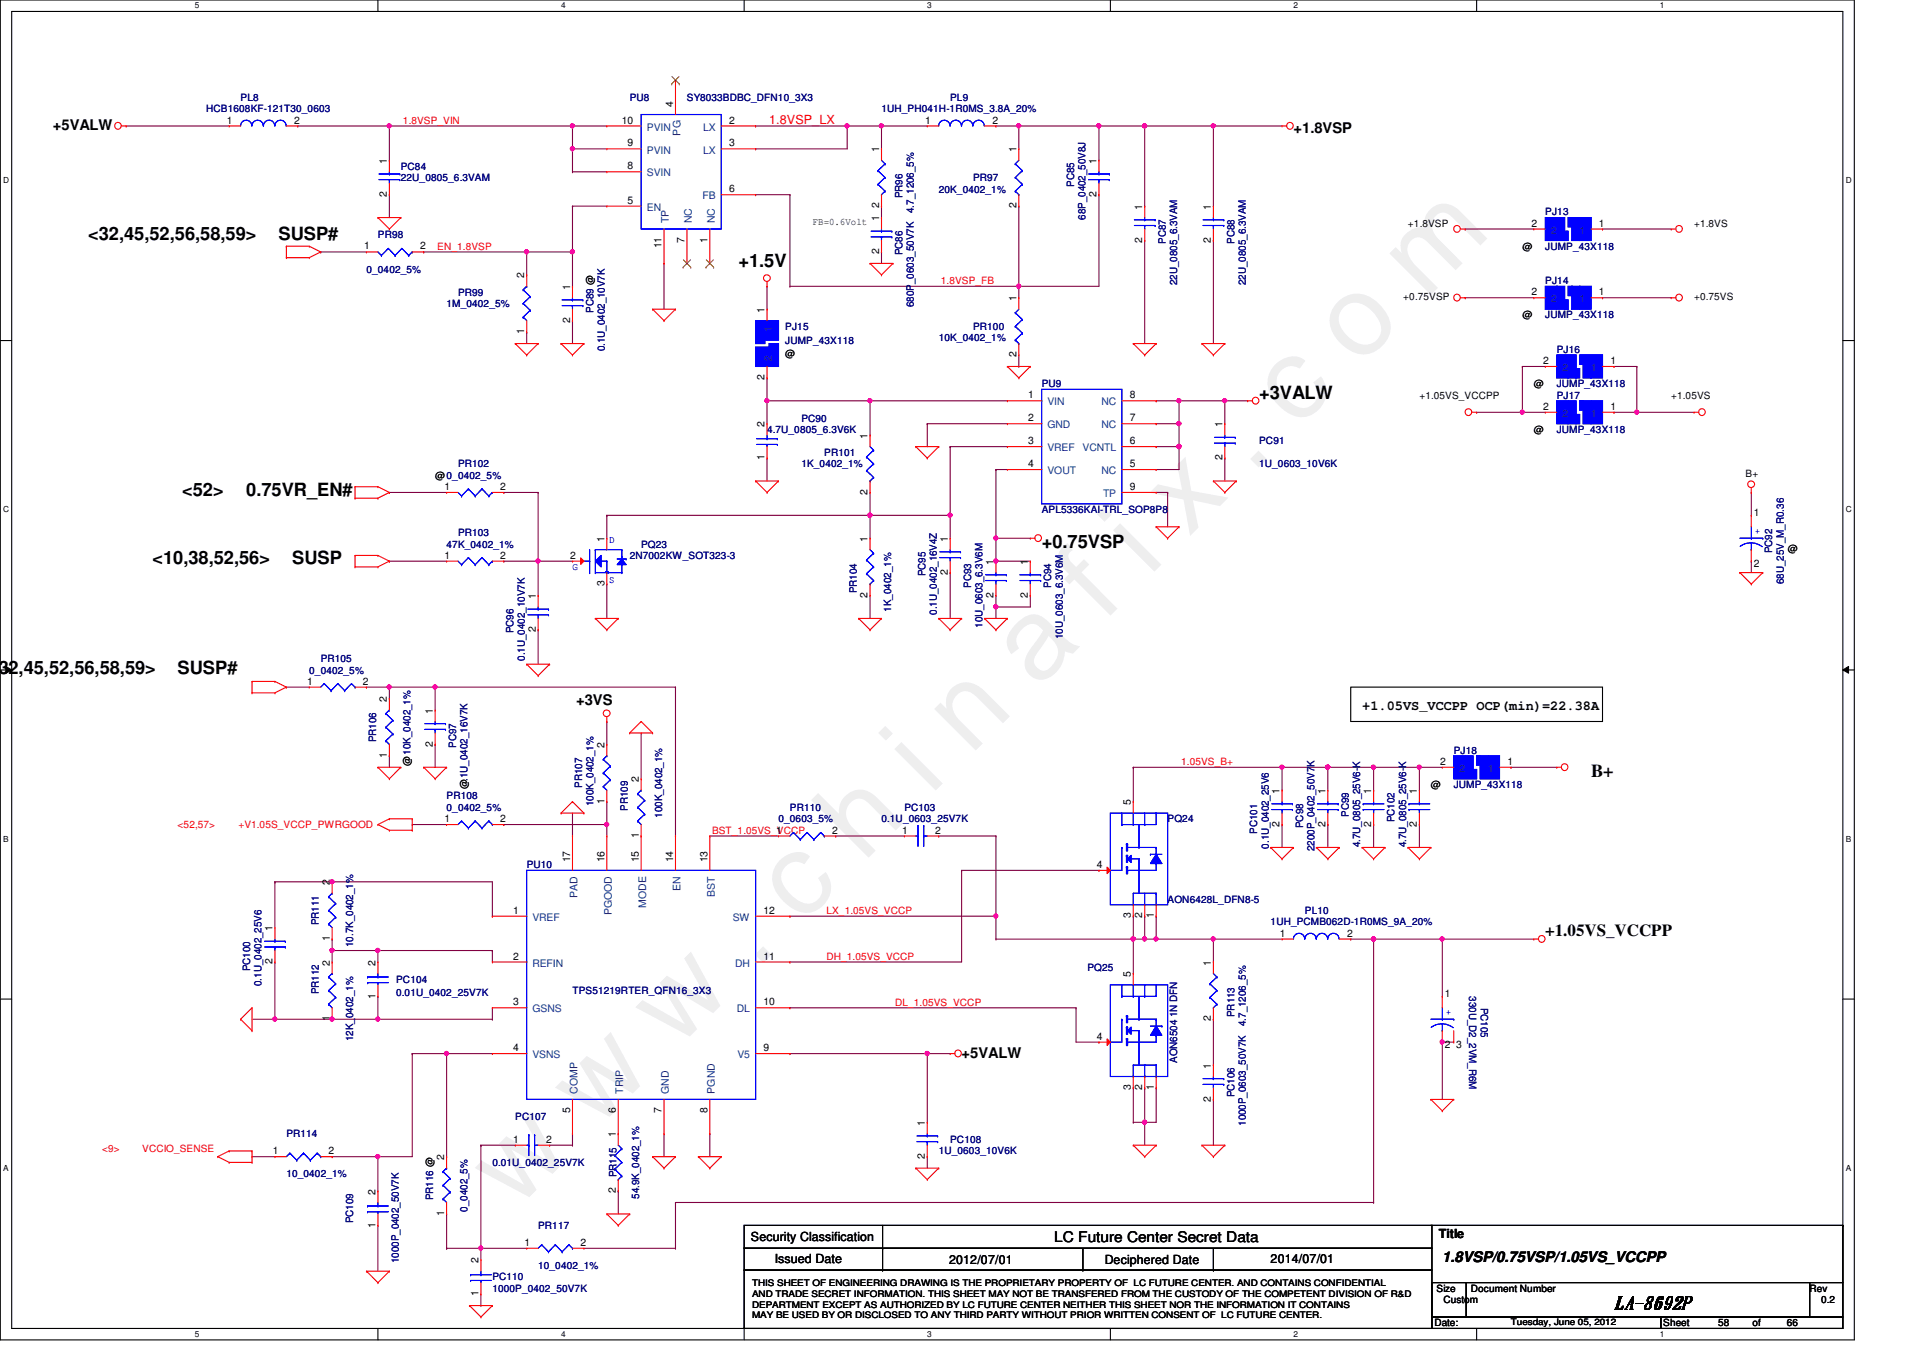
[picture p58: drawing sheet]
<svg xmlns="http://www.w3.org/2000/svg" width="297mm" height="210mm" viewBox="0 0 297 210" stroke-linecap="round" stroke-linejoin="round" font-family="sans-serif">
<defs><g id="words">
<text font-size="17.6" fill="#f0f" x="80.1" y="188" transform="rotate(-45 80.1 188)">w w w . c h i n a f i x . c o m</text>
<g font-size="2.8">
<text x="13.7" y="37.3">&lt;32,45,52,56,58,59&gt;</text>
<text x="43.3" y="37.3">SUSP#</text>
<text x="114.7" y="41.4">+1.5V</text>
<text x="195.6" y="62">+3VALW</text>
<text x="28.3" y="77">&lt;52&gt;</text>
<text x="38.3" y="77">0.75VR_EN#</text>
<text x="23.7" y="87.6">&lt;10,38,52,56&gt;</text>
<text x="45.4" y="87.6">SUSP</text>
<text x="161.8" y="85.1">+0.75VSP</text>
<text x="-.3" y="104.7">32,45,52,56,58,59&gt;</text>
<text x="27.6" y="104.7">SUSP#</text>
<text x="247.2" y="120.6">B+</text>
<text x="250.8" y="203.2">LA-8692P</text>
</g>
<text font-size="2.6" x="240.1" y="145.3">+1.05VS_VCCPP</text>
<g font-size="2.3">
<text x="8.2" y="20.2">+5VALW</text>
<text x="201" y="20.6">+1.8VSP</text>
<text x="89.5" y="109.5">+3VS</text>
<text x="149.4" y="164.3">+5VALW</text>
<text x="163.8" y="192.9">LC Future Center Secret Data</text>
<text x="224.1" y="195.9">1.8VSP/0.75VSP/1.05VS_VCCPP</text>
</g>
<text font-size="2.1" x="211.6" y="110.2">+1.05VS_VCCPP OCP(min)=22.38A</text>
<text font-size="1.9" fill="#f00" x="119.5" y="19.2">1.8VSP_LX</text>
<g font-size="1.9">
<text x="116.7" y="192.7">Security Classification</text>
<text x="120.4" y="196.1">Issued Date</text>
<text x="147.4" y="196.3">2012/07/01</text>
<text x="171.6" y="196.3">Deciphered Date</text>
<text x="197.4" y="196.1">2014/07/01</text>
<text x="223.5" y="192.2">Title</text>
</g>
<g font-size="1.6" fill="#000080">
<text x="32" y="17.4">HCB1608KF-121T30_0603</text>
<text x="37.4" y="15.7">PL8</text>
<text x="97.8" y="15.7">PU8</text>
<text x="106.7" y="15.7">SY8033BDBC_DFN10_3X3</text>
<text x="136.9" y="17.4">1UH_PH041H-1R0MS_3.8A_20%</text>
<text x="147.6" y="15.7">PL9</text>
<text x="62.3" y="26.3">PC84</text>
<text x="62.3" y="28.1">22U_0805_6.3VAM</text>
<text x="145.8" y="29.9">20K_0402_1%</text>
<text x="151.2" y="28.1">PR97</text>
<text x="166.9" y="29" transform="rotate(-90 166.9 29)">PC85</text>
<text x="140.2" y="30.8" transform="rotate(-90 140.2 30.8)">PR96</text>
<text x="142" y="33.1" transform="rotate(-90 142 33.1)">4.7_1206_5%</text>
<text x="168.7" y="34.1" transform="rotate(-90 168.7 34.1)">68P_0402_50V8J</text>
<text x="240.1" y="33.4">PJ13</text>
<text x="58.7" y="37">PR98</text>
<text x="140.2" y="39.7" transform="rotate(-90 140.2 39.7)">PC86</text>
<text x="181.1" y="37.9" transform="rotate(-90 181.1 37.9)">PC87</text>
<text x="191.8" y="37.9" transform="rotate(-90 191.8 37.9)">PC88</text>
<text x="240.1" y="38.8">JUMP_43X118</text>
<text x="56.9" y="42.3">0_0402_5%</text>
<text x="69.4" y="47.7">1M_0402_5%</text>
<text x="71.2" y="45.9">PR99</text>
<text x="142" y="47.7" transform="rotate(-90 142 47.7)">680P_0603_50V7K</text>
<text x="182.9" y="44.3" transform="rotate(-90 182.9 44.3)">22U_0805_6.3VAM</text>
<text x="193.5" y="44.3" transform="rotate(-90 193.5 44.3)">22U_0805_6.3VAM</text>
<text x="240.1" y="44.1">PJ14</text>
<text x="92.2" y="48.6" transform="rotate(-90 92.2 48.6)">PC89 @</text>
<text x="122" y="51.2">PJ15</text>
<text x="122" y="53.3">JUMP_43X118</text>
<text x="145.8" y="53">10K_0402_1%</text>
<text x="151.2" y="51.2">PR100</text>
<text x="240.1" y="49.4">JUMP_43X118</text>
<text x="94" y="54.6" transform="rotate(-90 94 54.6)">0.1U_0402_10V7K</text>
<text x="241.8" y="54.8">PJ16</text>
<text x="124.5" y="65.4">PC90</text>
<text x="161.8" y="60.1">PU9</text>
<text x="241.8" y="60.1">JUMP_43X118</text>
<text x="241.8" y="61.9">PJ17</text>
<text x="119.2" y="67.2">4.7U_0805_6.3V6K</text>
<text x="128.1" y="70.8">PR101</text>
<text x="195.6" y="69">PC91</text>
<text x="241.8" y="67.2">JUMP_43X118</text>
<text x="71.2" y="72.6">PR102</text>
<text x="124.5" y="72.6">1K_0402_1%</text>
<text x="195.6" y="72.6">1U_0603_10V6K</text>
<text x="71.2" y="83.2">PR103</text>
<text x="161.8" y="79.7">APL5336KAI-TRL_SOP8P8</text>
<text x="69.4" y="85">47K_0402_1%</text>
<text x="97.8" y="86.8">2N7002KW_SOT323-3</text>
<text x="99.6" y="85">PQ23</text>
<text x="143.8" y="89.5" transform="rotate(-90 143.8 89.5)">PC95</text>
<text x="275.3" y="85.9" transform="rotate(-90 275.3 85.9)">PC92</text>
<text x="133.1" y="92.1" transform="rotate(-90 133.1 92.1)">PR104</text>
<text x="138.4" y="95" transform="rotate(-90 138.4 95)">1K_0402_1%</text>
<text x="145.5" y="95.5" transform="rotate(-90 145.5 95.5)">0.1U_0402_16V4Z</text>
<text x="150.9" y="91.2" transform="rotate(-90 150.9 91.2)">PC93</text>
<text x="163.3" y="91.2" transform="rotate(-90 163.3 91.2)">PC94</text>
<text x="277.1" y="90.7" transform="rotate(-90 277.1 90.7)">68U_25V_M_R0.36</text>
<text x="79.8" y="98.3" transform="rotate(-90 79.8 98.3)">PC96</text>
<text x="152.7" y="97.5" transform="rotate(-90 152.7 97.5)">10U_0603_6.3V6M</text>
<text x="165.1" y="99.2" transform="rotate(-90 165.1 99.2)">10U_0603_6.3V6M</text>
<text x="48" y="104.6">0_0402_5%</text>
<text x="49.8" y="102.8">PR105</text>
<text x="81.5" y="102.6" transform="rotate(-90 81.5 102.6)">0.1U_0402_10V7K</text>
<text x="58.4" y="115.2" transform="rotate(-90 58.4 115.2)">PR106</text>
<text x="70.9" y="116.1" transform="rotate(-90 70.9 116.1)">PC97</text>
<text x="225.8" y="117">PJ18</text>
<text x="69.4" y="124.1">PR108</text>
<text x="69.4" y="125.9">0_0402_5%</text>
<text x="90.4" y="122.3" transform="rotate(-90 90.4 122.3)">PR107</text>
<text x="92.2" y="125.2" transform="rotate(-90 92.2 125.2)">100K_0402_1%</text>
<text x="97.5" y="125.9" transform="rotate(-90 97.5 125.9)">PR109</text>
<text x="122.7" y="125.9">PR110</text>
<text x="140.5" y="125.9">PC103</text>
<text x="225.8" y="122.3">JUMP_43X118</text>
<text x="102.9" y="127" transform="rotate(-90 102.9 127)">100K_0402_1%</text>
<text x="120.9" y="127.7">0_0603_5%</text>
<text x="136.9" y="127.7">0.1U_0603_25V7K</text>
<text x="181.4" y="127.7">PQ24</text>
<text x="195.3" y="129.5" transform="rotate(-90 195.3 129.5)">PC101</text>
<text x="197.1" y="131.7" transform="rotate(-90 197.1 131.7)">0.1U_0402_25V6</text>
<text x="202.4" y="128.6" transform="rotate(-90 202.4 128.6)">PC98</text>
<text x="209.5" y="126.8" transform="rotate(-90 209.5 126.8)">PC99</text>
<text x="211.3" y="131.6" transform="rotate(-90 211.3 131.6)">4.7U_0805_25V6-K</text>
<text x="216.7" y="127.7" transform="rotate(-90 216.7 127.7)">PC102</text>
<text x="218.4" y="131.6" transform="rotate(-90 218.4 131.6)">4.7U_0805_25V6-K</text>
<text x="81.8" y="134.8">PU10</text>
<text x="204.2" y="132.1" transform="rotate(-90 204.2 132.1)">2200P_0402_50V7K</text>
<text x="49.5" y="143.7" transform="rotate(-90 49.5 143.7)">PR111</text>
<text x="181.4" y="140.1">AON6428L_DFN8-5</text>
<text x="197.4" y="143.7">1UH_PCMB062D-1R0MS_9A_20%</text>
<text x="202.7" y="141.9">PL10</text>
<text x="54.9" y="147" transform="rotate(-90 54.9 147)">10.7K_0402_1%</text>
<text x="38.9" y="150.8" transform="rotate(-90 38.9 150.8)">PC100</text>
<text x="40.6" y="153.1" transform="rotate(-90 40.6 153.1)">0.1U_0402_25V6</text>
<text x="49.5" y="154.3" transform="rotate(-90 49.5 154.3)">PR112</text>
<text x="61.5" y="152.6">PC104</text>
<text x="61.5" y="154.7">0.01U_0402_25V7K</text>
<text x="88.9" y="154.3">TPS51219RTER_QFN16_3X3</text>
<text x="168.9" y="150.8">PQ25</text>
<text x="228.3" y="154.7" transform="rotate(90 228.3 154.7)">330U_D2_2VM_R6M</text>
<text x="54.9" y="161.6" transform="rotate(-90 54.9 161.6)">12K_0402_1%</text>
<text x="191.8" y="157.9" transform="rotate(-90 191.8 157.9)">PR113</text>
<text x="193.5" y="159.3" transform="rotate(-90 193.5 159.3)">4.7_1206_5%</text>
<text x="230" y="156.5" transform="rotate(90 230 156.5)">PC105</text>
<text x="182.9" y="165" transform="rotate(-90 182.9 165)">AON6504 1N DFN</text>
<text x="80" y="173.9">PC107</text>
<text x="191.8" y="170.3" transform="rotate(-90 191.8 170.3)">PC106</text>
<text x="44.5" y="176.6">PR114</text>
<text x="145.8" y="179.2">1U_0603_10V6K</text>
<text x="147.6" y="177.5">PC108</text>
<text x="193.5" y="174.8" transform="rotate(-90 193.5 174.8)">1000P_0603_50V7K</text>
<text x="44.5" y="182.8">10_0402_1%</text>
<text x="76.5" y="181">0.01U_0402_25V7K</text>
<text x="95.8" y="182.8" transform="rotate(-90 95.8 182.8)">PR115</text>
<text x="54.9" y="189.9" transform="rotate(-90 54.9 189.9)">PC109</text>
<text x="67.3" y="186.4" transform="rotate(-90 67.3 186.4)">PR116 @</text>
<text x="72.6" y="188.1" transform="rotate(-90 72.6 188.1)">0_0402_5%</text>
<text x="83.6" y="190.8">PR117</text>
<text x="99.3" y="186.1" transform="rotate(-90 99.3 186.1)">54.9K_0402_1%</text>
<text x="62" y="196.1" transform="rotate(-90 62 196.1)">1000P_0402_50V7K</text>
<text x="83.6" y="197">10_0402_1%</text>
<text x="76.5" y="198.8">PC110</text>
<text x="76.5" y="200.6">1000P_0402_50V7K</text>
</g>
<g font-size="1.6">
<text x="104.6" y="16.6" transform="rotate(-90 104.6 16.6)">4</text>
<text x="35.3" y="19.2">1</text>
<text x="45.7" y="19.2">2</text>
<text x="96.6" y="19.2">10</text>
<text x="97.5" y="22.7">9</text>
<text x="113.3" y="22.7">3</text>
<text x="113.3" y="19.2">2</text>
<text x="136.6" y="23.7" transform="rotate(-90 136.6 23.7)">1</text>
<text x="143.7" y="19.2">1</text>
<text x="154.2" y="19.2">2</text>
<text x="157.9" y="23.7" transform="rotate(-90 157.9 23.7)">1</text>
<text x="60.1" y="25.4" transform="rotate(-90 60.1 25.4)">1</text>
<text x="97.5" y="26.3">8</text>
<text x="113.3" y="29.8">6</text>
<text x="170.3" y="25.4" transform="rotate(-90 170.3 25.4)">1</text>
<text x="60.1" y="30.6" transform="rotate(-90 60.1 30.6)">2</text>
<text x="97.5" y="31.6">5</text>
<text x="126.3" y="35">FB=0.6Volt</text>
<text x="136.6" y="34.3" transform="rotate(-90 136.6 34.3)">1</text>
<text x="136.6" y="32.3" transform="rotate(-90 136.6 32.3)">2</text>
<text x="157.9" y="32.3" transform="rotate(-90 157.9 32.3)">2</text>
<text x="170.3" y="30.6" transform="rotate(-90 170.3 30.6)">2</text>
<text x="177.5" y="32.6" transform="rotate(-90 177.5 32.6)">1</text>
<text x="188.1" y="32.6" transform="rotate(-90 188.1 32.6)">1</text>
<text x="218.7" y="35.2">+1.8VSP</text>
<text x="238" y="35.2">2</text>
<text x="248.4" y="35.2">1</text>
<text x="263.2" y="35.2">+1.8VS</text>
<text x="56.6" y="38.7">1</text>
<text x="65.3" y="38.7">2</text>
<text x="102.8" y="38.6" transform="rotate(-90 102.8 38.6)">11</text>
<text x="106.3" y="37.7" transform="rotate(-90 106.3 37.7)">7</text>
<text x="109.9" y="37.7" transform="rotate(-90 109.9 37.7)">1</text>
<text x="136.6" y="39.5" transform="rotate(-90 136.6 39.5)">2</text>
<text x="177.5" y="37.7" transform="rotate(-90 177.5 37.7)">2</text>
<text x="188.1" y="37.7" transform="rotate(-90 188.1 37.7)">2</text>
<text x="236.5" y="38.8">@</text>
<text x="81.4" y="43.2" transform="rotate(-90 81.4 43.2)">2</text>
<text x="88.6" y="45" transform="rotate(-90 88.6 45)">1</text>
<text x="157.9" y="46.8" transform="rotate(-90 157.9 46.8)">1</text>
<text x="218" y="46.6">+0.75VSP</text>
<text x="238" y="45.8">2</text>
<text x="248.4" y="45.8">1</text>
<text x="263.2" y="46.6">+0.75VS</text>
<text x="81.4" y="51.9" transform="rotate(-90 81.4 51.9)">1</text>
<text x="88.6" y="50.1" transform="rotate(-90 88.6 50.1)">2</text>
<text x="118.8" y="48.6" transform="rotate(-90 118.8 48.6)">1</text>
<text x="236.5" y="49.4">@</text>
<text x="118.8" y="59" transform="rotate(-90 118.8 59)">2</text>
<text x="122" y="55.5">@</text>
<text x="157.9" y="55.5" transform="rotate(-90 157.9 55.5)">2</text>
<text x="239.7" y="56.5">2</text>
<text x="250.2" y="56.5">1</text>
<text x="159.7" y="65.4">2</text>
<text x="159.7" y="61.8">1</text>
<text x="175.5" y="65.4">7</text>
<text x="175.5" y="61.8">8</text>
<text x="220.5" y="61.9">+1.05VS_VCCPP</text>
<text x="238.3" y="60.1">@</text>
<text x="239.7" y="63.6">2</text>
<text x="250.2" y="63.6">1</text>
<text x="259.6" y="61.9">+1.05VS</text>
<text x="118.8" y="71.5" transform="rotate(-90 118.8 71.5)">1</text>
<text x="118.8" y="66.3" transform="rotate(-90 118.8 66.3)">2</text>
<text x="134.8" y="68.1" transform="rotate(-90 134.8 68.1)">1</text>
<text x="159.7" y="69">3</text>
<text x="175.5" y="69">6</text>
<text x="189.9" y="71.5" transform="rotate(-90 189.9 71.5)">2</text>
<text x="189.9" y="66.3" transform="rotate(-90 189.9 66.3)">1</text>
<text x="238.3" y="67.2">@</text>
<text x="67.6" y="74.3">@0_0402_5%</text>
<text x="69" y="76.1">1</text>
<text x="77.7" y="76.1">2</text>
<text x="134.8" y="76.8" transform="rotate(-90 134.8 76.8)">2</text>
<text x="159.7" y="72.5">4</text>
<text x="175.5" y="72.5">5</text>
<text x="175.5" y="76.1">9</text>
<text x="271.2" y="74">B+</text>
<text x="272.5" y="80.2">1</text>
<text x="69" y="86.7">1</text>
<text x="77.7" y="86.7">2</text>
<text x="88.6" y="86.7">2</text>
<text x="93.9" y="84.1" transform="rotate(-90 93.9 84.1)">1</text>
<text x="134.8" y="84.1" transform="rotate(-90 134.8 84.1)">1</text>
<text x="147.2" y="89.2" transform="rotate(-90 147.2 89.2)">2</text>
<text x="147.2" y="84.1" transform="rotate(-90 147.2 84.1)">1</text>
<text x="154.3" y="87.7" transform="rotate(-90 154.3 87.7)">1</text>
<text x="159.7" y="87.7" transform="rotate(-90 159.7 87.7)">1</text>
<text x="272.5" y="88">2</text>
<text x="277.7" y="85.7">@</text>
<text x="83.2" y="93" transform="rotate(-90 83.2 93)">1</text>
<text x="93.9" y="91" transform="rotate(-90 93.9 91)">3</text>
<text x="134.8" y="92.8" transform="rotate(-90 134.8 92.8)">2</text>
<text x="154.3" y="92.8" transform="rotate(-90 154.3 92.8)">2</text>
<text x="159.7" y="92.8" transform="rotate(-90 159.7 92.8)">2</text>
<text x="83.2" y="98.1" transform="rotate(-90 83.2 98.1)">2</text>
<text x="47.7" y="106.3">1</text>
<text x="56.4" y="106.3">2</text>
<text x="60.1" y="109" transform="rotate(-90 60.1 109)">2</text>
<text x="67.2" y="110.8" transform="rotate(-90 67.2 110.8)">1</text>
<text x="60.1" y="117.7" transform="rotate(-90 60.1 117.7)">1</text>
<text x="63.8" y="119" transform="rotate(-90 63.8 119)">@10K_0402_1%</text>
<text x="67.2" y="115.9" transform="rotate(-90 67.2 115.9)">2</text>
<text x="93.9" y="116.1" transform="rotate(-90 93.9 116.1)">2</text>
<text x="223.7" y="118.7">2</text>
<text x="234.2" y="118.7">1</text>
<text x="72.6" y="122.5" transform="rotate(-90 72.6 122.5)">@.1U_0402_16V7K</text>
<text x="93.9" y="124.8" transform="rotate(-90 93.9 124.8)">1</text>
<text x="99.2" y="121.5" transform="rotate(-90 99.2 121.5)">2</text>
<text x="175.7" y="125" transform="rotate(-90 175.7 125)">5</text>
<text x="198.8" y="123.2" transform="rotate(-90 198.8 123.2)">1</text>
<text x="205.9" y="123.2" transform="rotate(-90 205.9 123.2)">1</text>
<text x="213" y="123.2" transform="rotate(-90 213 123.2)">1</text>
<text x="220.1" y="123.2" transform="rotate(-90 220.1 123.2)">1</text>
<text x="222.3" y="122.3">@</text>
<text x="69" y="127.6">1</text>
<text x="77.7" y="127.6">2</text>
<text x="99.2" y="130.1" transform="rotate(-90 99.2 130.1)">1</text>
<text x="120.6" y="129.4">1</text>
<text x="129.3" y="129.4">2</text>
<text x="140.2" y="129.4">1</text>
<text x="145.3" y="129.4">2</text>
<text x="198.8" y="128.4" transform="rotate(-90 198.8 128.4)">2</text>
<text x="205.9" y="128.4" transform="rotate(-90 205.9 128.4)">2</text>
<text x="213" y="128.4" transform="rotate(-90 213 128.4)">2</text>
<text x="220.1" y="128.4" transform="rotate(-90 220.1 128.4)">2</text>
<text x="51.2" y="137.5" transform="rotate(-90 51.2 137.5)">2</text>
<text x="88.6" y="133.9" transform="rotate(-90 88.6 133.9)">17</text>
<text x="93.9" y="133.9" transform="rotate(-90 93.9 133.9)">16</text>
<text x="99.2" y="133.9" transform="rotate(-90 99.2 133.9)">15</text>
<text x="104.6" y="133.9" transform="rotate(-90 104.6 133.9)">14</text>
<text x="109.9" y="133.9" transform="rotate(-90 109.9 133.9)">13</text>
<text x="170.4" y="134.7">4</text>
<text x="79.7" y="141.9">1</text>
<text x="118.6" y="141.9">12</text>
<text x="175.7" y="142.6" transform="rotate(-90 175.7 142.6)">3</text>
<text x="177.5" y="142.6" transform="rotate(-90 177.5 142.6)">2</text>
<text x="179.2" y="142.6" transform="rotate(-90 179.2 142.6)">1</text>
<text x="42.3" y="149.7" transform="rotate(-90 42.3 149.7)">2</text>
<text x="42.3" y="144.6" transform="rotate(-90 42.3 144.6)">1</text>
<text x="51.2" y="149.9" transform="rotate(-90 51.2 149.9)">2</text>
<text x="51.2" y="146.1" transform="rotate(-90 51.2 146.1)">1</text>
<text x="58.3" y="149.9" transform="rotate(-90 58.3 149.9)">2</text>
<text x="79.7" y="149">2</text>
<text x="118.6" y="149">11</text>
<text x="188.1" y="149.9" transform="rotate(-90 188.1 149.9)">1</text>
<text x="198.8" y="145.4">1</text>
<text x="209.3" y="145.4">2</text>
<text x="58.3" y="155" transform="rotate(-90 58.3 155)">1</text>
<text x="175.7" y="151.7" transform="rotate(-90 175.7 151.7)">5</text>
<text x="224.4" y="154.9">1</text>
<text x="51.2" y="158.6" transform="rotate(-90 51.2 158.6)">1</text>
<text x="79.7" y="156.1">3</text>
<text x="118.6" y="156.1">10</text>
<text x="170.4" y="161.4">4</text>
<text x="188.1" y="158.6" transform="rotate(-90 188.1 158.6)">2</text>
<text x="79.7" y="163.2">4</text>
<text x="118.6" y="163.2">9</text>
<text x="188.1" y="165.9" transform="rotate(-90 188.1 165.9)">1</text>
<text x="224.4" y="162.7">2</text>
<text x="226.2" y="162.7">3</text>
<text x="88.6" y="172.8" transform="rotate(-90 88.6 172.8)">5</text>
<text x="95.7" y="172.8" transform="rotate(-90 95.7 172.8)">6</text>
<text x="102.8" y="172.8" transform="rotate(-90 102.8 172.8)">7</text>
<text x="109.9" y="172.8" transform="rotate(-90 109.9 172.8)">8</text>
<text x="175.7" y="169.2" transform="rotate(-90 175.7 169.2)">3</text>
<text x="177.5" y="169.2" transform="rotate(-90 177.5 169.2)">2</text>
<text x="179.2" y="169.2" transform="rotate(-90 179.2 169.2)">1</text>
<text x="188.1" y="171" transform="rotate(-90 188.1 171)">2</text>
<text x="42.4" y="179.2">1</text>
<text x="51.1" y="179.2">2</text>
<text x="79.7" y="177.4">1</text>
<text x="84.8" y="177.4">2</text>
<text x="95.7" y="176.6" transform="rotate(-90 95.7 176.6)">1</text>
<text x="143.7" y="179.9" transform="rotate(-90 143.7 179.9)">2</text>
<text x="143.7" y="174.8" transform="rotate(-90 143.7 174.8)">1</text>
<text x="58.3" y="185.5" transform="rotate(-90 58.3 185.5)">2</text>
<text x="69" y="180.1" transform="rotate(-90 69 180.1)">2</text>
<text x="95.7" y="185.3" transform="rotate(-90 95.7 185.3)">2</text>
<text x="58.3" y="190.6" transform="rotate(-90 58.3 190.6)">1</text>
<text x="69" y="188.8" transform="rotate(-90 69 188.8)">1</text>
<text x="74.3" y="196.1" transform="rotate(-90 74.3 196.1)">2</text>
<text x="81.5" y="193.4">1</text>
<text x="90.2" y="193.4">2</text>
<text x="74.3" y="201.3" transform="rotate(-90 74.3 201.3)">1</text>
<text x="223.2" y="200.6">Size</text>
<text x="224.2" y="202.4">Custom</text>
<text x="228.5" y="200.6">Document Number</text>
<text x="281.1" y="200.6">Rev</text>
<text x="282.9" y="202.4">0.2</text>
<text x="222.8" y="205.9">Date:</text>
<text x="258.4" y="205.9">Sheet</text>
<text x="266.9" y="205.9">58</text>
<text x="272.2" y="205.9">of</text>
<text x="277.6" y="205.9">66</text>
</g>
<g font-size="1.6" fill="#f00">
<text x="62.6" y="19.2">1.8VSP_VIN</text>
<text x="67.9" y="38.8">EN_1.8VSP</text>
<text x="146.2" y="44.1">1.8VSP_FB</text>
<text x="183.5" y="118.8">1.05VS_B+</text>
<text x="27.6" y="128.6">&lt;52,57&gt;</text>
<text x="37" y="128.6">+V1.05S_VCCP_PWRGOOD</text>
<text x="110.6" y="129.5">BST_1.05VS_VCCP</text>
<text x="128.4" y="141.9">LX_1.05VS_VCCP</text>
<text x="128.4" y="149">DH_1.05VS_VCCP</text>
<text x="139.1" y="156.1">DL_1.05VS_VCCP</text>
<text x="15.9" y="178.9">&lt;9&gt;</text>
<text x="22.1" y="178.9">VCCIO_SENSE</text>
</g>
<g font-size="1.6" fill="#004080">
<text x="100.5" y="20.3">PVIN</text>
<text x="100.5" y="23.8">PVIN</text>
<text x="105.7" y="21" transform="rotate(-90 105.7 21)">PG</text>
<text x="109.2" y="23.8">LX</text>
<text x="109.2" y="20.3">LX</text>
<text x="100.5" y="27.4">SVIN</text>
<text x="100.5" y="32.7">EN</text>
<text x="103.9" y="34.7" transform="rotate(-90 103.9 34.7)">TP</text>
<text x="107.5" y="34.7" transform="rotate(-90 107.5 34.7)">NC</text>
<text x="109.1" y="30.9">FB</text>
<text x="111" y="34.7" transform="rotate(-90 111 34.7)">NC</text>
<text x="241" y="36.3">2</text>
<text x="245.4" y="36.3">1</text>
<text x="241" y="46.9">2</text>
<text x="245.4" y="46.9">1</text>
<text x="119.9" y="51.6" transform="rotate(-90 119.9 51.6)">1</text>
<text x="119.9" y="56" transform="rotate(-90 119.9 56)">2</text>
<text x="242.7" y="57.6">2</text>
<text x="247.2" y="57.6">1</text>
<text x="162.7" y="62.9">VIN</text>
<text x="171.1" y="62.9">NC</text>
<text x="242.7" y="64.7">2</text>
<text x="247.2" y="64.7">1</text>
<text x="162.7" y="70.1">VREF</text>
<text x="162.7" y="66.5">GND</text>
<text x="168.2" y="70.1">VCNTL</text>
<text x="171.1" y="66.5">NC</text>
<text x="162.7" y="73.6">VOUT</text>
<text x="171.1" y="73.6">NC</text>
<text x="171.4" y="77.2">TP</text>
<text x="226.7" y="119.8">2</text>
<text x="231.2" y="119.8">1</text>
<text x="82.7" y="143">VREF</text>
<text x="89.7" y="139.4" transform="rotate(-90 89.7 139.4)">PAD</text>
<text x="95" y="142.1" transform="rotate(-90 95 142.1)">PGOOD</text>
<text x="100.4" y="140.9" transform="rotate(-90 100.4 140.9)">MODE</text>
<text x="105.7" y="138.3" transform="rotate(-90 105.7 138.3)">EN</text>
<text x="111" y="139.2" transform="rotate(-90 111 139.2)">BST</text>
<text x="113.8" y="143">SW</text>
<text x="82.7" y="150.1">REFIN</text>
<text x="114.2" y="150.1">DH</text>
<text x="82.7" y="157.2">GSNS</text>
<text x="114.5" y="157.2">DL</text>
<text x="82.7" y="164.3">VSNS</text>
<text x="114.6" y="164.3">V5</text>
<text x="89.7" y="169.8" transform="rotate(-90 89.7 169.8)">COMP</text>
<text x="96.8" y="169.8" transform="rotate(-90 96.8 169.8)">TRIP</text>
<text x="103.9" y="169.8" transform="rotate(-90 103.9 169.8)">GND</text>
<text x="111" y="169.8" transform="rotate(-90 111 169.8)">PGND</text>
</g>
<g font-size="1.6" fill="#00f">
<text x="272.6" y="82.8">+</text>
<text x="88.9" y="88.5">G</text>
<text x="94.6" y="84.2">D</text>
<text x="94.6" y="90.5">S</text>
<text x="224.6" y="157.5">+</text>
</g>
<g font-size="1.4">
<text x="116.8" y="199.7">THIS SHEET OF ENGINEERING DRAWING IS THE PROPRIETARY PROPERTY OF LC FUTURE CENTER. AND CONTAINS CONFIDENTIAL</text>
<text x="116.8" y="201.4">AND TRADE SECRET INFORMATION. THIS SHEET MAY NOT BE TRANSFERED FROM THE CUSTODY OF THE COMPETENT DIVISION OF R&amp;D</text>
<text x="116.8" y="203">DEPARTMENT EXCEPT AS AUTHORIZED BY LC FUTURE CENTER NEITHER THIS SHEET NOR THE INFORMATION IT CONTAINS</text>
<text x="116.8" y="204.7">MAY BE USED BY OR DISCLOSED TO ANY THIRD PARTY WITHOUT PRIOR WRITTEN CONSENT OF LC FUTURE CENTER.</text>
<text x="234.7" y="205.8">Tuesday, June 05, 2012</text>
</g>
<g font-size="1.3">
<text x="30.3" y="1.3">5</text>
<text x="87.2" y="1.3">4</text>
<text x="144.1" y="1.3">3</text>
<text x="201" y="1.3">2</text>
<text x="257.8" y="1.3">1</text>
<text x=".5" y="28.4">D</text>
<text x="286.8" y="28.4">D</text>
<text x=".5" y="79.5">C</text>
<text x="286.8" y="79.5">C</text>
<text x=".5" y="130.7">B</text>
<text x="286.8" y="130.7">B</text>
<text x=".5" y="181.8">A</text>
<text x="286.8" y="181.8">A</text>
<text x="30.3" y="207.6">5</text>
<text x="87.2" y="207.6">4</text>
<text x="144.1" y="207.6">3</text>
<text x="201" y="207.6">2</text>
<text x="257.8" y="207.6">1</text>
</g>
</g></defs>
<path d="M0 0h288.1v208h-288.1zM1.8 1.8h284.5v204.4h-284.5z" fill="none" stroke="#000" stroke-width=".17"/>
<g fill="#fff">
<path d="M30.3 .2h.6v1.4h-.6z"/>
<path d="M30.3 206.4h.6v1.4h-.6z"/>
</g>
<path d="M58.7 0v1.8M58.7 206.2v1.8" fill="none" stroke="#000" stroke-width=".17"/>
<g fill="#fff">
<path d="M87.2 .2h.6v1.4h-.6z"/>
<path d="M87.2 206.4h.6v1.4h-.6z"/>
</g>
<path d="M115.6 0v1.8M115.6 206.2v1.8" fill="none" stroke="#000" stroke-width=".17"/>
<g fill="#fff">
<path d="M144.1 .2h.6v1.4h-.6z"/>
<path d="M144.1 206.4h.6v1.4h-.6z"/>
</g>
<path d="M172.5 0v1.8M172.5 206.2v1.8" fill="none" stroke="#000" stroke-width=".17"/>
<g fill="#fff">
<path d="M201 .2h.6v1.4h-.6z"/>
<path d="M201 206.4h.6v1.4h-.6z"/>
</g>
<path d="M229.4 0v1.8M229.4 206.2v1.8" fill="none" stroke="#000" stroke-width=".17"/>
<g fill="#fff">
<path d="M257.8 .2h.7v1.4h-.7z"/>
<path d="M257.8 206.4h.7v1.4h-.7z"/>
<path d="M.5 27.3h.9v1.4h-.9z"/>
<path d="M286.8 27.3h.9v1.4h-.9z"/>
<path d="M.5 78.4h.9v1.4h-.9z"/>
<path d="M286.8 78.4h.9v1.4h-.9z"/>
</g>
<path d="M0 52.9h1.8M286.3 52.9h1.8" fill="none" stroke="#000" stroke-width=".17"/>
<g fill="#fff">
<path d="M.5 129.5h.8v1.4h-.8z"/>
<path d="M286.8 129.5h.8v1.4h-.8z"/>
</g>
<path d="M0 104h1.8M286.3 104h1.8" fill="none" stroke="#000" stroke-width=".17"/>
<path d="M.9 103.5l.9 .5-.9 .5zM286.3 104l.9-.5v1z" fill="#000"/>
<path d="M.9 103.5l.9 .5-.9 .5zM286.3 104l.9-.5v1z" fill="none" stroke="#000" stroke-width=".16"/>
<g fill="#fff">
<path d="M.5 180.6h.8v1.4h-.8z"/>
<path d="M286.8 180.6h.8v1.4h-.8z"/>
</g>
<path d="M209.8 106.7h39.2v5.3h-39.2zM0 155.1h1.8M286.3 155.1h1.8" fill="none" stroke="#000" stroke-width=".17"/>
<path d="M250.7 56.9h.1M250.7 56.9h3.6M254.3 56.9h.1M254.3 56.9v7.1M60.5 87.1h.1M60.5 87.1h8.9M94.3 80h40.9" fill="none" stroke="#800040" stroke-width=".17"/>
<circle cx="254.3" cy="64" r=".32" fill="#f0f"/>
<circle cx="254.3" cy="64" r=".32" fill="none" stroke="#f0f" stroke-width=".17"/>
<g fill="none" stroke="#800040" stroke-width=".17">
<path d="M60.5 19.6h.1M60.5 19.6v5.3M60.5 30.2h.1M60.5 30.2v3.6M236.5 56.9h3.6M60.5 76.5h.1M60.5 76.5h8.9M236.5 64h3.6M250.7 64h.1M250.7 64h12.5M254.3 64h.1M272.1 76.5h.1"/>
<path d="M272.1 76.5v3.5M272.1 87.1h.1M272.1 87.1v1.8"/>
</g>
<circle cx="60.5" cy="19.5" r=".32" fill="#f0f"/>
<circle cx="60.5" cy="19.5" r=".32" fill="none" stroke="#f0f" stroke-width=".17"/>
<path d="M46.3 19.6h.1M46.3 19.6h42.6M60.5 19.6h.1M154.7 19.6h.1M154.7 19.6h16M158.3 19.6h.1M170.7 19.6h.1M170.7 19.6v5.3" fill="none" stroke="#800040" stroke-width=".17"/>
<circle cx="158.3" cy="19.5" r=".32" fill="#f0f"/>
<circle cx="158.3" cy="19.5" r=".32" fill="none" stroke="#f0f" stroke-width=".17"/>
<path d="M170.7 19.6h.1M170.7 19.6h7.1" fill="none" stroke="#800040" stroke-width=".17"/>
<circle cx="177.8" cy="19.5" r=".32" fill="#f0f"/>
<circle cx="177.8" cy="19.5" r=".32" fill="none" stroke="#f0f" stroke-width=".17"/>
<circle cx="170.7" cy="19.5" r=".32" fill="#f0f"/>
<circle cx="170.7" cy="19.5" r=".32" fill="none" stroke="#f0f" stroke-width=".17"/>
<path d="M88.9 19.6h.1M88.9 19.6v7.1M88.9 23.1h.1M88.9 23.1h5.4" fill="none" stroke="#800040" stroke-width=".17"/>
<circle cx="88.9" cy="23.1" r=".32" fill="#f0f"/>
<circle cx="88.9" cy="23.1" r=".32" fill="none" stroke="#f0f" stroke-width=".17"/>
<path d="M117.4 19.6h.1M117.4 19.6h14.2M131.6 19.6h.1M131.6 19.6v3.5h-14.2M117.4 23.1h.1" fill="none" stroke="#800040" stroke-width=".17"/>
<circle cx="131.6" cy="19.5" r=".32" fill="#f0f"/>
<circle cx="131.6" cy="19.5" r=".32" fill="none" stroke="#f0f" stroke-width=".17"/>
<path d="M136.9 19.6h.1M136.9 19.6h7.2" fill="none" stroke="#800040" stroke-width=".17"/>
<circle cx="136.9" cy="19.5" r=".32" fill="#f0f"/>
<circle cx="136.9" cy="19.5" r=".32" fill="none" stroke="#f0f" stroke-width=".17"/>
<path d="M158.3 19.6h.1M158.3 19.6v3.5M177.8 19.6h.1M177.8 19.6v12.4" fill="none" stroke="#800040" stroke-width=".17"/>
<circle cx="177.8" cy="19.5" r=".32" fill="#f0f"/>
<circle cx="177.8" cy="19.5" r=".32" fill="none" stroke="#f0f" stroke-width=".17"/>
<path d="M177.8 19.6h.1M177.8 19.6h10.7M188.5 19.6h.1M188.5 19.6v12.4" fill="none" stroke="#800040" stroke-width=".17"/>
<circle cx="188.5" cy="19.5" r=".32" fill="#f0f"/>
<circle cx="188.5" cy="19.5" r=".32" fill="none" stroke="#f0f" stroke-width=".17"/>
<path d="M88.9 19.6h.1M88.9 19.6h5.4M49.8 39.1h.1M49.8 39.1h7.1" fill="none" stroke="#800040" stroke-width=".17"/>
<circle cx="88.9" cy="19.5" r=".32" fill="#f0f"/>
<circle cx="88.9" cy="19.5" r=".32" fill="none" stroke="#f0f" stroke-width=".17"/>
<g fill="none" stroke="#800040" stroke-width=".17">
<path d="M131.6 19.6h.1M131.6 19.6h5.3M136.9 19.6h.1M136.9 19.6v3.5M188.5 19.6h.1M188.5 19.6h10.7M65.8 39.1h.1M65.8 39.1h16M227.6 35.6h10.7M249 35.6h.1M249 35.6h10.6M122.7 44.4h35.6"/>
<path d="M227.6 46.2h10.7M249 46.2h.1M249 46.2h10.6M234.7 119.1h7.1M51.6 136.9h.1M51.6 136.9h24.9M122.7 142.2h32M122.7 156.5h44.5"/>
</g>
<circle cx="51.6" cy="136.9" r=".32" fill="#f0f"/>
<circle cx="51.6" cy="136.9" r=".32" fill="none" stroke="#f0f" stroke-width=".17"/>
<path d="M51.6 147.6h.1M51.6 147.6v1.8M58.7 147.6h.1M58.7 147.6h17.8" fill="none" stroke="#800040" stroke-width=".17"/>
<circle cx="51.6" cy="147.5" r=".32" fill="#f0f"/>
<circle cx="51.6" cy="147.5" r=".32" fill="none" stroke="#f0f" stroke-width=".17"/>
<path d="M44.5 106.7h.1M44.5 106.7h3.5M60.5 106.7h.1M60.5 106.7h7.1" fill="none" stroke="#800040" stroke-width=".17"/>
<circle cx="60.5" cy="106.7" r=".32" fill="#f0f"/>
<circle cx="60.5" cy="106.7" r=".32" fill="none" stroke="#f0f" stroke-width=".17"/>
<path d="M67.6 106.7h37.3" fill="none" stroke="#800040" stroke-width=".17"/>
<circle cx="67.6" cy="106.7" r=".32" fill="#f0f"/>
<circle cx="67.6" cy="106.7" r=".32" fill="none" stroke="#f0f" stroke-width=".17"/>
<path d="M56.9 106.7h.1M56.9 106.7h3.6M60.5 106.7h.1M60.5 117.3h.1M60.5 106.7v1.8M60.5 117.3v1.8M42.7 136.9h.1M42.7 136.9v7.1M42.7 149.4h.1M42.7 149.4v8.8" fill="none" stroke="#800040" stroke-width=".17"/>
<circle cx="42.7" cy="158.2" r=".32" fill="#f0f"/>
<circle cx="42.7" cy="158.2" r=".32" fill="none" stroke="#f0f" stroke-width=".17"/>
<g fill="none" stroke="#800040" stroke-width=".17">
<path d="M42.7 136.9h.1M42.7 136.9h8.9M42.7 158.2h.1M42.7 158.2h8.9M224.1 145.8h14.2M39.2 179.6h.1M39.2 179.6h3.5M58.7 179.6h.1M58.7 179.6v5.3M64 163.6h.1M64 163.6v16h-5.3M58.7 190.2h.1"/>
<path d="M58.7 190.2v7.2"/>
</g>
<circle cx="58.7" cy="179.6" r=".32" fill="#f0f"/>
<circle cx="58.7" cy="179.6" r=".32" fill="none" stroke="#f0f" stroke-width=".17"/>
<path d="M58.7 158.2h.1M58.7 154.7h.1M58.7 158.2h17.8M58.7 154.7v3.5M51.6 179.6h.1M51.6 179.6h7.1" fill="none" stroke="#800040" stroke-width=".17"/>
<circle cx="58.7" cy="158.2" r=".32" fill="#f0f"/>
<circle cx="58.7" cy="158.2" r=".32" fill="none" stroke="#f0f" stroke-width=".17"/>
<path d="M51.6 145.8h.1M51.6 158.2h.1M51.6 145.8v1.8M51.6 158.2h7.1" fill="none" stroke="#800040" stroke-width=".17"/>
<circle cx="51.6" cy="158.2" r=".32" fill="#f0f"/>
<circle cx="51.6" cy="158.2" r=".32" fill="none" stroke="#f0f" stroke-width=".17"/>
<path d="M58.7 147.6h.1M58.7 147.6v1.8" fill="none" stroke="#800040" stroke-width=".17"/>
<circle cx="58.7" cy="147.5" r=".32" fill="#f0f"/>
<circle cx="58.7" cy="147.5" r=".32" fill="none" stroke="#f0f" stroke-width=".17"/>
<path d="M51.6 147.6h.1M51.6 147.6h7.1M213.4 145.8v40.9h-108.5M64 163.6h.1M64 163.6h5.4" fill="none" stroke="#800040" stroke-width=".17"/>
<circle cx="74.7" cy="193.8" r=".32" fill="#f0f"/>
<circle cx="74.7" cy="193.8" r=".32" fill="none" stroke="#f0f" stroke-width=".17"/>
<path d="M19.6 19.6h.1M19.6 19.6h16M64 128h.1M64 128h5.4M39.2 158.2h3.5M42.7 158.2h.1M74.7 193.8v1.8M74.7 202.7h.1M74.7 200.9v1.8" fill="none" stroke="#800040" stroke-width=".17"/>
<g fill="none" stroke="#f00" stroke-width=".17">
<path d="M18.9 19.6h.7M19.6 19.6h.1M144.1 19.6h.1M144.1 19.6h1.7M152.9 19.6h1.8M154.7 19.6h.1M199.2 19.6h.1M199.2 19.6h.7M44.5 38.2h.1M44.5 38.2h3.5M44.5 38.2v1.8M48 38.2h.1"/>
<path d="M48 38.2l1.8 .9M49.8 39.1h.1M49.8 39.1l-1.8 .9M58.7 33.8h.1M58.7 33.8h3.6M58.7 33.8l1.8 1.8M60.5 35.6h.1M60.5 24.9h.1M60.5 30.2h.1M60.5 24.9v1.8M60.5 28.4v1.8M62.3 33.8h.1"/>
<path d="M62.3 33.8l-1.8 1.8M136.9 23.1h.1M136.9 23.1v1.8M158.3 23.1h.1M158.3 23.1v1.8M259.6 35.6h.1M259.6 35.6h.7M44.5 40h.1M44.5 40h3.5M48 40h.1M259.6 46.2h.1M259.6 46.2h.7"/>
<path d="M55.2 77.3h.1M55.2 75.6h.1M55.2 75.6v1.7M55.2 77.3h3.5M55.2 75.6h3.5M58.7 77.3h.1M58.7 75.6h.1M58.7 75.6l1.8 .9M60.5 76.5h.1M60.5 76.5l-1.8 .8M263.2 64h.1M263.2 64h.7"/>
<path d="M272.1 76.5h.1M272.1 75.7v.8M55.2 88h.1M55.2 86.2h.1M55.2 88h3.5M55.2 86.2v1.8M55.2 86.2h3.5M58.7 88h.1M58.7 86.2h.1M58.7 86.2l1.8 .9M60.5 87.1h.1M60.5 87.1l-1.8 .9"/>
<path d="M270.3 88.9h.1M270.3 88.9h3.6M270.3 88.9l1.8 1.8M272.1 90.7h.1M273.9 88.9h.1M273.9 88.9l-1.8 1.8M39.2 107.6h.1M39.2 105.8h.1M39.2 107.6h3.5M39.2 105.8v1.8M39.2 105.8h3.5M42.7 107.6h.1"/>
<path d="M42.7 105.8h.1M42.7 105.8l1.8 .9M44.5 106.7h.1M44.5 106.7l-1.8 .9M58.7 119.1h.1M58.7 119.1h3.6M58.7 119.1l1.8 1.8M62.3 119.1h.1M62.3 119.1l-1.8 1.8M65.8 119.1h.1M65.8 119.1h3.6M65.8 119.1l1.8 1.8"/>
<path d="M241.8 119.1h.1M241.8 119.1h.8M58.7 128h.1M58.7 128l1.8 .9M60.5 127.1h.1M60.5 128.9h.1M60.5 120.9h.1M60.5 127.1l-1.8 .9M60.5 127.1h3.5M60.5 128.9h3.5M64 127.1h.1M64 128.9h.1"/>
<path d="M64 127.1v1.8M37.4 158.2h.1M37.4 158.2l1.8 1.8M39.2 156.5h.1M39.2 156.5v3.5M39.2 156.5l-1.8 1.7M238.3 145.8h.1M238.3 145.8h.7M33.8 179.6h.1M33.8 179.6l1.8 .9M35.6 178.7h.1M35.6 178.7h3.6"/>
<path d="M35.6 178.7l-1.8 .9M39.2 178.7h.1M39.2 160h.1M39.2 178.7v1.8M35.6 180.5h.1M35.6 180.5h3.6M39.2 180.5h.1M56.9 197.4h.1M56.9 197.4h3.6M56.9 197.4l1.8 1.7M58.7 199.1h.1M60.5 197.4h.1"/>
<path d="M60.5 197.4l-1.8 1.7M74.7 195.6h.1M74.7 195.6v1.8M74.7 199.1v1.8M72.9 202.7h.1M72.9 202.7h3.6M72.9 202.7l1.8 1.8M74.7 204.5h.1M74.7 200.9h.1M76.5 202.7h.1M76.5 202.7l-1.8 1.8"/>
<circle cx="18.3" cy="19.5" r=".52"/>
<circle cx="200.4" cy="19.5" r=".52"/>
<circle cx="260.8" cy="35.5" r=".52"/>
<circle cx="260.8" cy="46.2" r=".52"/>
<circle cx="264.4" cy="64" r=".52"/>
<circle cx="272.1" cy="75.2" r=".52"/>
<circle cx="243.1" cy="119.1" r=".52"/>
<circle cx="239.5" cy="145.8" r=".52"/>
</g>
<g fill="none" stroke="#000" stroke-width=".17">
<path d="M115.6 190.2h106.9v3.6h-106.9zM115.6 193.8h106.9v3.4h-106.9zM115.6 197.2h106.9v9h-106.9zM137.1 197.2h.1M137.1 193.8v3.4M168.2 197.2h.1M168.2 193.8v3.4M188.5 197.2h.1M188.5 193.8v3.4M222.3 190.2h64M222.5 199.1h5.3v5.4h-5.3zM227.8 199.1h53.3v5.4h-53.3z"/>
<path d="M281.1 199.1h5.2v5.4h-5.2zM286.3 190.2h.1M286.3 190.2v8.9M222.5 204.5h35.5v1.7h-35.5zM258 204.5h28.3v1.7h-28.3z"/>
</g>
<g fill="none" stroke="#00f" stroke-width=".17">
<path d="M145.8 19.6a.87 .87 0 0 1 .9-.9 .87 .87 0 0 1 .9 .9M147.6 19.6a.87 .87 0 0 1 .9-.9 .87 .87 0 0 1 .8 .9M149.4 19.6a.87 .87 0 0 1 .9-.9 .87 .87 0 0 1 .8 .9M151.2 19.6a.87 .87 0 0 1 .8-.9 .87 .87 0 0 1 .9 .9M58.9 27.9h3.2M58.9 27h3.2M60.5 27h.1M60.5 27.9h.1M60.5 26.7v.3M60.5 27.9v.5M62.1 27.9h.1M62.1 27h.1"/>
<path d="M73.1 197.9h.1M73.1 198.8h.1M73.1 197.9h3.2M73.1 198.8h3.2M74.7 198.8h.1M74.7 197.9h.1M74.7 197.4v.5M74.7 198.8v.3"/>
</g>
<path d="M245.4 44.4h1.8v3.6h-1.8z" fill-rule="evenodd" fill="#00f"/>
<path d="M245.4 44.4h1.8v3.6h-1.8z" fill="none" stroke="#00f" stroke-width=".17"/>
<path d="M244.2 44.4h1.2v3.6h-1.2z" fill-rule="evenodd" fill="#00f"/>
<path d="M244.2 44.4h1.2v3.6h-1.2z" fill="none" stroke="#00f" stroke-width=".17"/>
<path d="M243.6 44.4h.6v1.5h-.6z" fill-rule="evenodd" fill="#00f"/>
<path d="M243.6 44.4h.6v1.5h-.6z" fill="none" stroke="#00f" stroke-width=".17"/>
<path d="M243.1 46.6h.5v1.4h-.5z" fill-rule="evenodd" fill="#00f"/>
<path d="M243.1 46.6h.5v1.4h-.5z" fill="none" stroke="#00f" stroke-width=".17"/>
<path d="M241.8 44.4h1.3v3.6h-1.3z" fill-rule="evenodd" fill="#00f"/>
<path d="M241.8 44.4h1.3v3.6h-1.3z" fill="none" stroke="#00f" stroke-width=".17"/>
<path d="M240.1 44.4h1.7v3.6h-1.7z" fill-rule="evenodd" fill="#00f"/>
<path d="M240.1 44.4h1.7v3.6h-1.7z" fill="none" stroke="#00f" stroke-width=".17"/>
<path d="M245.4 44.4h1.8v3.6h-1.8z" fill-rule="evenodd" fill="#00f"/>
<path d="M245.4 44.4h1.8v3.6h-1.8z" fill="none" stroke="#00f" stroke-width=".17"/>
<path d="M244.2 44.4h1.2v3.6h-1.2z" fill-rule="evenodd" fill="#00f"/>
<path d="M244.2 44.4h1.2v3.6h-1.2z" fill="none" stroke="#00f" stroke-width=".17"/>
<path d="M243.6 44.4h.6v1.5h-.6z" fill-rule="evenodd" fill="#00f"/>
<path d="M243.6 44.4h.6v1.5h-.6z" fill="none" stroke="#00f" stroke-width=".17"/>
<path d="M243.1 46.6h.5v1.4h-.5z" fill-rule="evenodd" fill="#00f"/>
<path d="M243.1 46.6h.5v1.4h-.5z" fill="none" stroke="#00f" stroke-width=".17"/>
<path d="M241.8 44.4h1.3v3.6h-1.3z" fill-rule="evenodd" fill="#00f"/>
<path d="M241.8 44.4h1.3v3.6h-1.3z" fill="none" stroke="#00f" stroke-width=".17"/>
<path d="M240.1 44.4h1.7v3.6h-1.7z" fill-rule="evenodd" fill="#00f"/>
<path d="M240.1 44.4h1.7v3.6h-1.7z" fill="none" stroke="#00f" stroke-width=".17"/>
<path d="M238.3 46.2h.1M238.3 46.2h1.8M247.2 46.2h1.8M249 46.2h.1" fill="none" stroke="#f00" stroke-width=".17"/>
<path d="M247.2 55.1h1.8v3.6h-1.8z" fill-rule="evenodd" fill="#00f"/>
<path d="M247.2 55.1h1.8v3.6h-1.8z" fill="none" stroke="#00f" stroke-width=".17"/>
<path d="M246 55.1h1.2v3.6h-1.2z" fill-rule="evenodd" fill="#00f"/>
<path d="M246 55.1h1.2v3.6h-1.2z" fill="none" stroke="#00f" stroke-width=".17"/>
<path d="M245.4 55.1h.6v1.5h-.6z" fill-rule="evenodd" fill="#00f"/>
<path d="M245.4 55.1h.6v1.5h-.6z" fill="none" stroke="#00f" stroke-width=".17"/>
<path d="M244.9 57.2h.5v1.5h-.5z" fill-rule="evenodd" fill="#00f"/>
<path d="M244.9 57.2h.5v1.5h-.5z" fill="none" stroke="#00f" stroke-width=".17"/>
<path d="M243.6 55.1h1.3v3.6h-1.3z" fill-rule="evenodd" fill="#00f"/>
<path d="M243.6 55.1h1.3v3.6h-1.3z" fill="none" stroke="#00f" stroke-width=".17"/>
<path d="M241.8 55.1h1.8v3.6h-1.8z" fill-rule="evenodd" fill="#00f"/>
<path d="M241.8 55.1h1.8v3.6h-1.8z" fill="none" stroke="#00f" stroke-width=".17"/>
<path d="M247.2 55.1h1.8v3.6h-1.8z" fill-rule="evenodd" fill="#00f"/>
<path d="M247.2 55.1h1.8v3.6h-1.8z" fill="none" stroke="#00f" stroke-width=".17"/>
<path d="M246 55.1h1.2v3.6h-1.2z" fill-rule="evenodd" fill="#00f"/>
<path d="M246 55.1h1.2v3.6h-1.2z" fill="none" stroke="#00f" stroke-width=".17"/>
<path d="M245.4 55.1h.6v1.5h-.6z" fill-rule="evenodd" fill="#00f"/>
<path d="M245.4 55.1h.6v1.5h-.6z" fill="none" stroke="#00f" stroke-width=".17"/>
<path d="M244.9 57.2h.5v1.5h-.5z" fill-rule="evenodd" fill="#00f"/>
<path d="M244.9 57.2h.5v1.5h-.5z" fill="none" stroke="#00f" stroke-width=".17"/>
<path d="M243.6 55.1h1.3v3.6h-1.3z" fill-rule="evenodd" fill="#00f"/>
<path d="M243.6 55.1h1.3v3.6h-1.3z" fill="none" stroke="#00f" stroke-width=".17"/>
<path d="M241.8 55.1h1.8v3.6h-1.8z" fill-rule="evenodd" fill="#00f"/>
<path d="M241.8 55.1h1.8v3.6h-1.8z" fill="none" stroke="#00f" stroke-width=".17"/>
<path d="M240.1 56.9h.1M240.1 56.9h1.7M249 56.9h1.7M250.7 56.9h.1" fill="none" stroke="#f00" stroke-width=".17"/>
<path d="M247.2 62.2h1.8v3.6h-1.8z" fill-rule="evenodd" fill="#00f"/>
<path d="M247.2 62.2h1.8v3.6h-1.8z" fill="none" stroke="#00f" stroke-width=".17"/>
<path d="M246 62.2h1.2v3.6h-1.2z" fill-rule="evenodd" fill="#00f"/>
<path d="M246 62.2h1.2v3.6h-1.2z" fill="none" stroke="#00f" stroke-width=".17"/>
<path d="M245.4 62.2h.6v1.5h-.6z" fill-rule="evenodd" fill="#00f"/>
<path d="M245.4 62.2h.6v1.5h-.6z" fill="none" stroke="#00f" stroke-width=".17"/>
<path d="M244.9 64.3h.5v1.5h-.5z" fill-rule="evenodd" fill="#00f"/>
<path d="M244.9 64.3h.5v1.5h-.5z" fill="none" stroke="#00f" stroke-width=".17"/>
<path d="M243.6 62.2h1.3v3.6h-1.3z" fill-rule="evenodd" fill="#00f"/>
<path d="M243.6 62.2h1.3v3.6h-1.3z" fill="none" stroke="#00f" stroke-width=".17"/>
<path d="M241.8 62.2h1.8v3.6h-1.8z" fill-rule="evenodd" fill="#00f"/>
<path d="M241.8 62.2h1.8v3.6h-1.8z" fill="none" stroke="#00f" stroke-width=".17"/>
<path d="M247.2 62.2h1.8v3.6h-1.8z" fill-rule="evenodd" fill="#00f"/>
<path d="M247.2 62.2h1.8v3.6h-1.8z" fill="none" stroke="#00f" stroke-width=".17"/>
<path d="M246 62.2h1.2v3.6h-1.2z" fill-rule="evenodd" fill="#00f"/>
<path d="M246 62.2h1.2v3.6h-1.2z" fill="none" stroke="#00f" stroke-width=".17"/>
<path d="M245.4 62.2h.6v1.5h-.6z" fill-rule="evenodd" fill="#00f"/>
<path d="M245.4 62.2h.6v1.5h-.6z" fill="none" stroke="#00f" stroke-width=".17"/>
<path d="M244.9 64.3h.5v1.5h-.5z" fill-rule="evenodd" fill="#00f"/>
<path d="M244.9 64.3h.5v1.5h-.5z" fill="none" stroke="#00f" stroke-width=".17"/>
<path d="M243.6 62.2h1.3v3.6h-1.3z" fill-rule="evenodd" fill="#00f"/>
<path d="M243.6 62.2h1.3v3.6h-1.3z" fill="none" stroke="#00f" stroke-width=".17"/>
<path d="M241.8 62.2h1.8v3.6h-1.8z" fill-rule="evenodd" fill="#00f"/>
<g fill="none" stroke="#00f" stroke-width=".17">
<path d="M241.8 62.2h1.8v3.6h-1.8zM51.1 155.9h.1M51.1 153.8h.1M51.1 151.7h.1M51.1 155.9l.5 .6M51.1 153.8l1.1 1.1M51.1 151.7l1.1 1M51.6 151.1h.1M51.6 151.1l-.5 .6M52.2 154.9h.1M52.2 152.7h.1M52.2 154.9l-1.1 1"/>
<path d="M52.2 152.7l-1.1 1.1"/>
</g>
<path d="M240.1 64h.1M240.1 64h1.7M249 64h1.7M250.7 64h.1M51.6 158.2h.1M51.6 149.4h.1M51.6 149.4v1.7M51.6 156.5v1.7" fill="none" stroke="#f00" stroke-width=".17"/>
<path d="M245.4 33.8h1.8v3.5h-1.8z" fill-rule="evenodd" fill="#00f"/>
<path d="M245.4 33.8h1.8v3.5h-1.8z" fill="none" stroke="#00f" stroke-width=".17"/>
<path d="M244.2 33.8h1.2v3.5h-1.2z" fill-rule="evenodd" fill="#00f"/>
<path d="M244.2 33.8h1.2v3.5h-1.2z" fill="none" stroke="#00f" stroke-width=".17"/>
<path d="M243.6 33.8h.6v1.4h-.6z" fill-rule="evenodd" fill="#00f"/>
<path d="M243.6 33.8h.6v1.4h-.6z" fill="none" stroke="#00f" stroke-width=".17"/>
<path d="M243.1 35.9h.5v1.4h-.5z" fill-rule="evenodd" fill="#00f"/>
<path d="M243.1 35.9h.5v1.4h-.5z" fill="none" stroke="#00f" stroke-width=".17"/>
<path d="M241.8 33.8h1.3v3.5h-1.3z" fill-rule="evenodd" fill="#00f"/>
<path d="M241.8 33.8h1.3v3.5h-1.3z" fill="none" stroke="#00f" stroke-width=".17"/>
<path d="M240.1 33.8h1.7v3.5h-1.7z" fill-rule="evenodd" fill="#00f"/>
<path d="M240.1 33.8h1.7v3.5h-1.7z" fill="none" stroke="#00f" stroke-width=".17"/>
<path d="M245.4 33.8h1.8v3.5h-1.8z" fill-rule="evenodd" fill="#00f"/>
<path d="M245.4 33.8h1.8v3.5h-1.8z" fill="none" stroke="#00f" stroke-width=".17"/>
<path d="M244.2 33.8h1.2v3.5h-1.2z" fill-rule="evenodd" fill="#00f"/>
<path d="M244.2 33.8h1.2v3.5h-1.2z" fill="none" stroke="#00f" stroke-width=".17"/>
<path d="M243.6 33.8h.6v1.4h-.6z" fill-rule="evenodd" fill="#00f"/>
<path d="M243.6 33.8h.6v1.4h-.6z" fill="none" stroke="#00f" stroke-width=".17"/>
<path d="M243.1 35.9h.5v1.4h-.5z" fill-rule="evenodd" fill="#00f"/>
<path d="M243.1 35.9h.5v1.4h-.5z" fill="none" stroke="#00f" stroke-width=".17"/>
<path d="M241.8 33.8h1.3v3.5h-1.3z" fill-rule="evenodd" fill="#00f"/>
<path d="M241.8 33.8h1.3v3.5h-1.3z" fill="none" stroke="#00f" stroke-width=".17"/>
<path d="M240.1 33.8h1.7v3.5h-1.7z" fill-rule="evenodd" fill="#00f"/>
<g fill="none" stroke="#00f" stroke-width=".17">
<path d="M37.4 19.6a.87 .87 0 0 1 .8-.9 .87 .87 0 0 1 .9 .9M39.2 19.6a.87 .87 0 0 1 .8-.9 .87 .87 0 0 1 .9 .9M40.9 19.6a.87 .87 0 0 1 .9-.9 .87 .87 0 0 1 .9 .9M42.7 19.6a.87 .87 0 0 1 .9-.9 .87 .87 0 0 1 .8 .9M99.6 17.8h12.5v17.8h-12.5zM58.7 39.1l.6 .6M59.3 39.7h.1M60.3 38.6h.1M60.3 38.6l-1 1.1M60.3 38.6l1.1 1.1M61.4 39.7h.1M62.4 38.6h.1"/>
<path d="M62.4 38.6l-1 1.1M62.4 38.6l1.1 1.1M63.5 39.7h.1M64 39.1h.1M64 39.1l-.5 .6M240.1 33.8h1.7v3.5h-1.7zM270.3 83.6h3.6M272.1 83.6h.1M272.1 84.3l.7 .1 1 .5M272.1 84.3l-1.1 .2-.7 .3M272.1 85.3h.1M272.1 81.8v1.8"/>
<path d="M272.1 84.3v1M273.9 83.6h.1M50.4 106.1h.1M50.4 106.1l-.6 .6M50.4 106.1l1 1.1M51.4 107.2h.1M52.5 106.1h.1M52.5 106.1l-1.1 1.1M52.5 106.1l1 1.1M53.5 107.2h.1M54.6 106.1h.1M54.6 106.1l-1.1 1.1"/>
<path d="M54.6 106.1l.6 .6M55.2 106.7h.1M59.9 115h.1M59.9 112.9h.1M59.9 110.8h.1M59.9 115l.6 .6M59.9 112.9l1.1 1.1M59.9 110.8l1.1 1M60.5 110.2h.1M60.5 110.2l-.6 .6M61 114h.1M61 111.8h.1"/>
<path d="M61 114l-1.1 1M61 111.8l-1.1 1.1M66 113.2h3.2M66 112.4h3.2M51.1 139.2h.1M51.1 139.2l1.1 1.1M51.6 138.7h.1M51.6 138.7l-.5 .5M81.8 135.1h35.6v35.6h-35.6zM41.1 147h3.2M41.1 146.1h3.2M42.7 146.1h.1"/>
<path d="M42.7 147h.1M42.7 145.8v.3M42.7 147v.6M44.3 147h.1M44.3 146.1h.1M51.1 143.5h.1M51.1 141.4h.1M51.1 143.5l.5 .5M51.1 141.4l1.1 1M52.2 142.4h.1M52.2 140.3h.1M52.2 142.4l-1.1 1.1"/>
<path d="M52.2 140.3l-1.1 1.1M57.1 151.7h.1M57.1 152.6h.1M57.1 151.7h3.2M57.1 152.6h3.2M58.7 152.6h.1M58.7 151.7h.1M58.7 151.1v.6M58.7 152.6v.3M45 179h.1M45 179l-.5 .6M45 179l1.1 1.1"/>
<path d="M47.2 179h.1M47.2 179l-1.1 1.1M47.2 179l1 1.1M49.3 179h.1M49.3 179l-1.1 1.1M49.3 179l.5 .6M49.8 179.6h.1M46.1 180.1h.1M48.2 180.1h.1M57.1 187.2h.1M57.1 188.1h.1M57.1 187.2h3.2"/>
<path d="M57.1 188.1h3.2M58.7 188.1h.1M58.7 187.2h.1M58.7 186.7v.5M58.7 188.1v.4M84.2 193.3l1 1.1M85.2 194.4h.1M85.2 194.4l1.1-1.1 1 1.1M87.3 194.4h.1M88.4 193.3l-1.1 1.1"/>
</g>
<g fill="none" stroke="#f00" stroke-width=".17">
<path d="M35.6 19.6h.1M35.6 19.6h1.8M44.5 19.6h1.8M46.3 19.6h.1M94.3 19.6h.1M94.3 19.6h5.3M104.9 12.4h.1M104.9 12.4v5.4M112.1 19.6h5.3M117.4 19.6h.1M56.9 39.1h.1M56.9 39.1h1.8"/>
<path d="M64 39.1h1.8M65.8 39.1h.1M94.3 23.1h.1M94.3 23.1h5.3M112.1 23.1h5.3M117.4 23.1h.1M238.3 35.6h.1M238.3 35.6h1.8M247.2 35.6h1.8M249 35.6h.1M272.1 80h.1M272.1 87.1h.1"/>
<path d="M272.1 80v1.8M272.1 85.3v1.8M48 106.7h.1M48 106.7h1.8M55.2 106.7h1.7M56.9 106.7h.1M60.5 117.3h.1M60.5 108.5h.1M60.5 108.5v1.7M60.5 115.6v1.7M51.6 136.9h.1M51.6 136.9v1.8"/>
<path d="M42.7 144h.1M42.7 149.4h.1M42.7 144v1.8M42.7 147.6v1.8M51.6 145.8h.1M51.6 144v1.8M58.7 154.7h.1M58.7 149.4h.1M58.7 149.4v1.7M58.7 152.9v1.8M42.7 179.6h.1M42.7 179.6h1.8"/>
<path d="M49.8 179.6h1.8M51.6 179.6h.1M58.7 190.2h.1M58.7 184.9h.1M58.7 184.9v1.8M58.7 188.5v1.7"/>
</g>
<path d="M104.3 13h.1M104.4 11.9l1.1 1.1M105.5 11.9l-1.2 1.1M105.5 13h.1" fill="none" stroke="#804000" stroke-width=".16"/>
<circle cx="254.3" cy="64" r=".32" fill="#f0f"/>
<circle cx="254.3" cy="64" r=".32" fill="none" stroke="#f0f" stroke-width=".17"/>
<circle cx="60.5" cy="19.5" r=".32" fill="#f0f"/>
<circle cx="60.5" cy="19.5" r=".32" fill="none" stroke="#f0f" stroke-width=".17"/>
<circle cx="158.3" cy="19.5" r=".32" fill="#f0f"/>
<circle cx="158.3" cy="19.5" r=".32" fill="none" stroke="#f0f" stroke-width=".17"/>
<circle cx="177.8" cy="19.5" r=".32" fill="#f0f"/>
<circle cx="177.8" cy="19.5" r=".32" fill="none" stroke="#f0f" stroke-width=".17"/>
<circle cx="170.7" cy="19.5" r=".32" fill="#f0f"/>
<circle cx="170.7" cy="19.5" r=".32" fill="none" stroke="#f0f" stroke-width=".17"/>
<circle cx="88.9" cy="23.1" r=".32" fill="#f0f"/>
<circle cx="88.9" cy="23.1" r=".32" fill="none" stroke="#f0f" stroke-width=".17"/>
<circle cx="131.6" cy="19.5" r=".32" fill="#f0f"/>
<circle cx="131.6" cy="19.5" r=".32" fill="none" stroke="#f0f" stroke-width=".17"/>
<circle cx="136.9" cy="19.5" r=".32" fill="#f0f"/>
<circle cx="136.9" cy="19.5" r=".32" fill="none" stroke="#f0f" stroke-width=".17"/>
<circle cx="177.8" cy="19.5" r=".32" fill="#f0f"/>
<circle cx="177.8" cy="19.5" r=".32" fill="none" stroke="#f0f" stroke-width=".17"/>
<circle cx="188.5" cy="19.5" r=".32" fill="#f0f"/>
<circle cx="188.5" cy="19.5" r=".32" fill="none" stroke="#f0f" stroke-width=".17"/>
<circle cx="88.9" cy="19.5" r=".32" fill="#f0f"/>
<circle cx="88.9" cy="19.5" r=".32" fill="none" stroke="#f0f" stroke-width=".17"/>
<circle cx="51.6" cy="136.9" r=".32" fill="#f0f"/>
<circle cx="51.6" cy="136.9" r=".32" fill="none" stroke="#f0f" stroke-width=".17"/>
<circle cx="51.6" cy="147.5" r=".32" fill="#f0f"/>
<circle cx="51.6" cy="147.5" r=".32" fill="none" stroke="#f0f" stroke-width=".17"/>
<circle cx="60.5" cy="106.7" r=".32" fill="#f0f"/>
<circle cx="60.5" cy="106.7" r=".32" fill="none" stroke="#f0f" stroke-width=".17"/>
<circle cx="67.6" cy="106.7" r=".32" fill="#f0f"/>
<circle cx="67.6" cy="106.7" r=".32" fill="none" stroke="#f0f" stroke-width=".17"/>
<circle cx="42.7" cy="158.2" r=".32" fill="#f0f"/>
<circle cx="42.7" cy="158.2" r=".32" fill="none" stroke="#f0f" stroke-width=".17"/>
<circle cx="58.7" cy="179.6" r=".32" fill="#f0f"/>
<circle cx="58.7" cy="179.6" r=".32" fill="none" stroke="#f0f" stroke-width=".17"/>
<circle cx="58.7" cy="158.2" r=".32" fill="#f0f"/>
<circle cx="58.7" cy="158.2" r=".32" fill="none" stroke="#f0f" stroke-width=".17"/>
<circle cx="51.6" cy="158.2" r=".32" fill="#f0f"/>
<circle cx="51.6" cy="158.2" r=".32" fill="none" stroke="#f0f" stroke-width=".17"/>
<circle cx="58.7" cy="147.5" r=".32" fill="#f0f"/>
<circle cx="58.7" cy="147.5" r=".32" fill="none" stroke="#f0f" stroke-width=".17"/>
<circle cx="74.7" cy="193.8" r=".32" fill="#f0f"/>
<circle cx="74.7" cy="193.8" r=".32" fill="none" stroke="#f0f" stroke-width=".17"/>
<use href="#words"/>
</svg>
